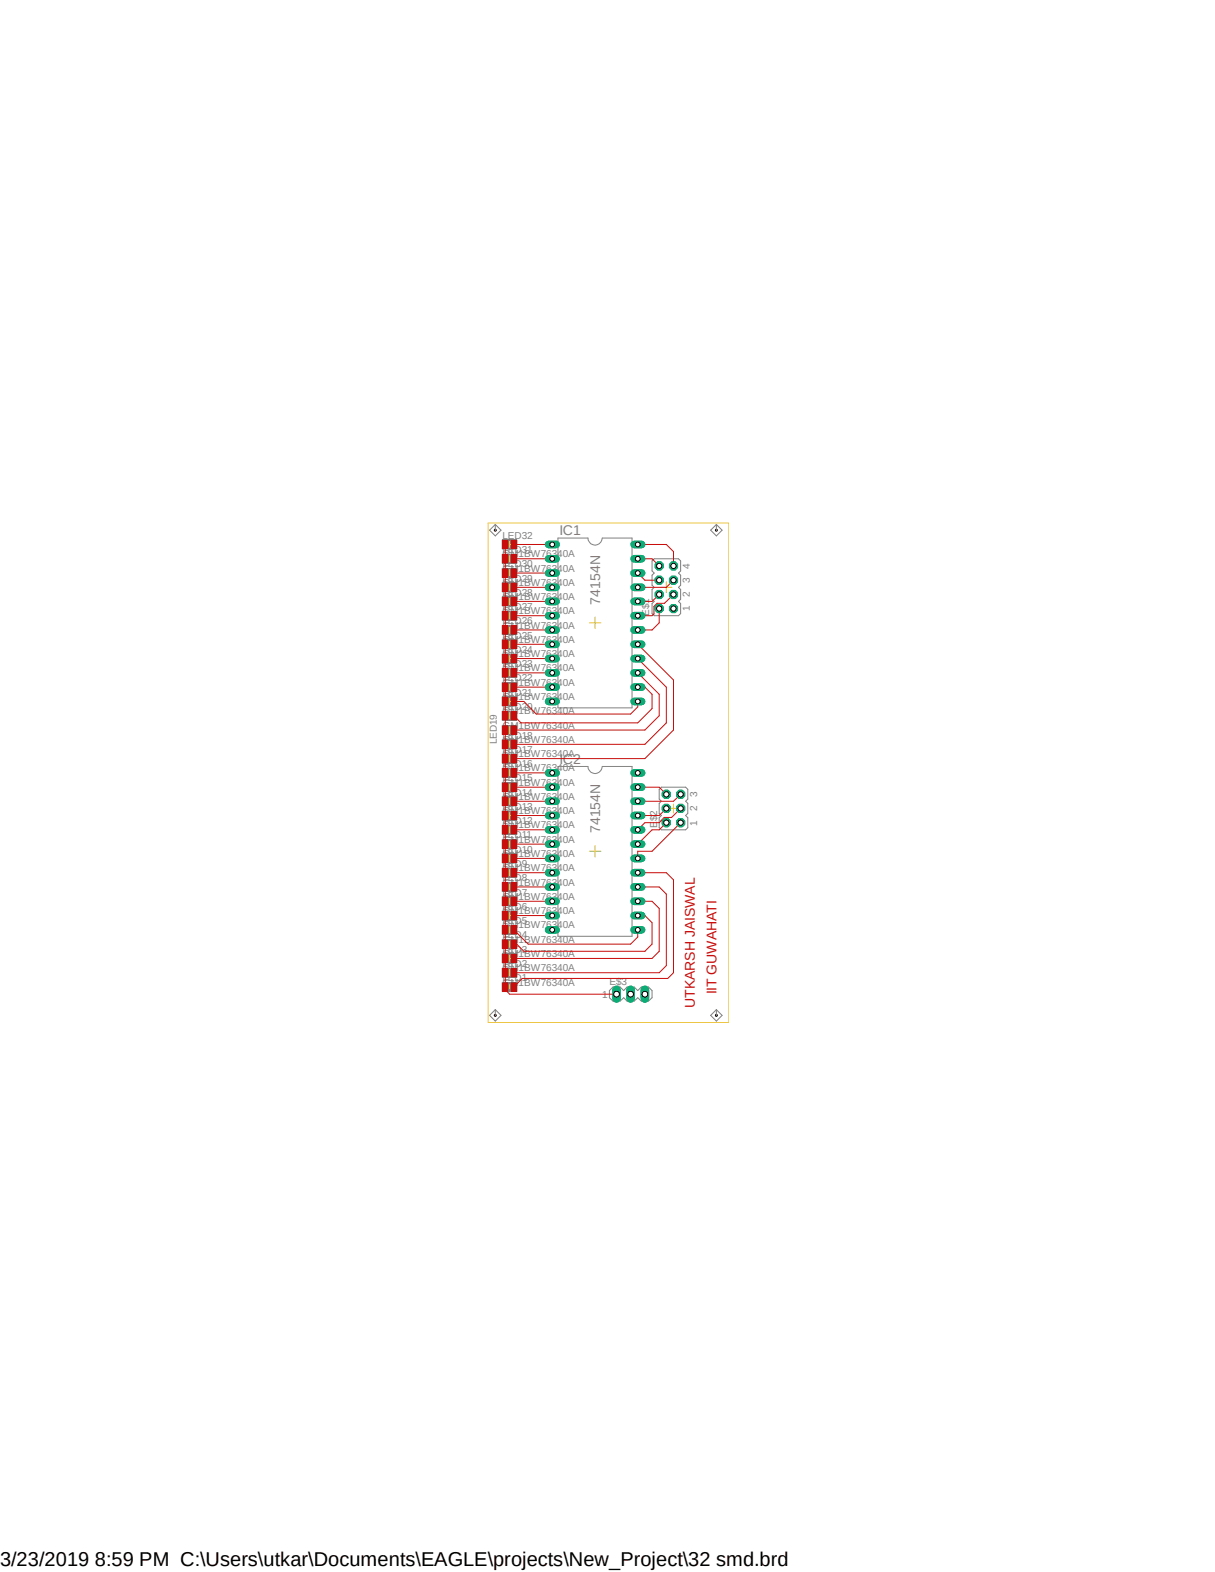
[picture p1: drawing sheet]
<svg xmlns="http://www.w3.org/2000/svg" width="216mm" height="279mm" viewBox="0 0 216 279" stroke-linecap="round" stroke-linejoin="round" font-family="sans-serif">
<defs><g id="words">
<text font-size="3.6" x="0" y="278.4">3/23/2019 8:59 PM C:\Users\utkar\Documents\EAGLE\projects\New_Project\32 smd.brd</text>
<g font-size="2.5" fill="#808080">
<text x="99.4" y="95.1">IC1</text>
<text x="106.6" y="107.5" transform="rotate(-90 106.6 107.5)">74154N</text>
<text x="99.4" y="135.7">IC2</text>
<text x="106.6" y="148.1" transform="rotate(-90 106.6 148.1)">74154N</text>
</g>
<g font-size="2.5" fill="#c90d0c">
<text x="123.5" y="179.2" transform="rotate(-90 123.5 179.2)">UTKARSH JAISWAL</text>
<text x="127.3" y="176.7" transform="rotate(-90 127.3 176.7)">IIT GUWAHATI</text>
</g>
<g font-size="1.8" fill="#808080">
<text x="89.3" y="95.8">LED32</text>
<text x="89.3" y="100.8">LED30</text>
<text x="89.3" y="98.3">LED31</text>
<text x="89.3" y="101.6">GM1BW76340A</text>
<text x="89.3" y="99.1">GM1BW76340A</text>
<text x="122.6" y="101.1" transform="rotate(-90 122.6 101.1)">4</text>
<text x="89.3" y="105.9">LED28</text>
<text x="89.3" y="103.4">LED29</text>
<text x="89.3" y="106.7">GM1BW76340A</text>
<text x="89.3" y="104.1">GM1BW76340A</text>
<text x="122.6" y="106.2" transform="rotate(-90 122.6 106.2)">2</text>
<text x="122.6" y="103.6" transform="rotate(-90 122.6 103.6)">3</text>
<text x="89.3" y="113.5">LED25</text>
<text x="89.3" y="111">LED26</text>
<text x="89.3" y="108.4">LED27</text>
<text x="89.3" y="111.7">GM1BW76340A</text>
<text x="89.3" y="109.2">GM1BW76340A</text>
<text x="115.4" y="109.4" transform="rotate(-90 115.4 109.4)">E$1</text>
<text x="122.6" y="108.7" transform="rotate(-90 122.6 108.7)">1</text>
<text x="89.3" y="118.6">LED23</text>
<text x="89.3" y="116">LED24</text>
<text x="89.3" y="119.3">GM1BW76340A</text>
<text x="89.3" y="116.8">GM1BW76340A</text>
<text x="89.3" y="114.3">GM1BW76340A</text>
<text x="89.3" y="123.7">LED21</text>
<text x="89.3" y="121.1">LED22</text>
<text x="89.3" y="124.4">GM1BW76340A</text>
<text x="89.3" y="121.9">GM1BW76340A</text>
<text x="89.3" y="131.3">LED18</text>
<text x="89.3" y="126.2">LED20</text>
<text x="89.3" y="129.5">GM1BW76340A</text>
<text x="89.3" y="127">GM1BW76340A</text>
<text x="88.3" y="132.3" transform="rotate(-90 88.3 132.3)">LED19</text>
<text x="89.3" y="136.4">LED16</text>
<text x="89.3" y="133.8">LED17</text>
<text x="89.3" y="137.1">GM1BW76340A</text>
<text x="89.3" y="134.6">GM1BW76340A</text>
<text x="89.3" y="132">GM1BW76340A</text>
<text x="89.3" y="143.9">LED13</text>
<text x="89.3" y="141.4">LED14</text>
<text x="89.3" y="138.9">LED15</text>
<text x="89.3" y="142.2">GM1BW76340A</text>
<text x="89.3" y="139.7">GM1BW76340A</text>
<text x="123.9" y="141.7" transform="rotate(-90 123.9 141.7)">3</text>
<text x="89.3" y="149">LED11</text>
<text x="89.3" y="146.5">LED12</text>
<text x="89.3" y="149.8">GM1BW76340A</text>
<text x="89.3" y="147.2">GM1BW76340A</text>
<text x="89.3" y="144.7">GM1BW76340A</text>
<text x="116.8" y="147.1" transform="rotate(-90 116.8 147.1)">E$2</text>
<text x="123.9" y="146.7" transform="rotate(-90 123.9 146.7)">1</text>
<text x="123.9" y="144.2" transform="rotate(-90 123.9 144.2)">2</text>
<text x="89.3" y="151.6">LED10</text>
<text x="89.3" y="154.1">LED9</text>
<text x="89.3" y="154.9">GM1BW76340A</text>
<text x="89.3" y="152.3">GM1BW76340A</text>
<text x="89.3" y="161.7">LED6</text>
<text x="89.3" y="159.2">LED7</text>
<text x="89.3" y="156.6">LED8</text>
<text x="89.3" y="159.9">GM1BW76340A</text>
<text x="89.3" y="157.4">GM1BW76340A</text>
<text x="89.3" y="166.8">LED4</text>
<text x="89.3" y="164.3">LED5</text>
<text x="89.3" y="167.6">GM1BW76340A</text>
<text x="89.3" y="165">GM1BW76340A</text>
<text x="89.3" y="162.5">GM1BW76340A</text>
<text x="89.3" y="171.9">LED2</text>
<text x="89.3" y="169.3">LED3</text>
<text x="89.3" y="172.6">GM1BW76340A</text>
<text x="89.3" y="170.1">GM1BW76340A</text>
<text x="89.3" y="174.4">LED1</text>
<text x="89.3" y="175.2">GM1BW76340A</text>
<text x="107" y="177.3">1</text>
<text x="108.3" y="175">E$3</text>
</g>
</g></defs>
<path d="M86.4 92.5l43.1 89.3M129.5 92.5l-43.1 89.3" fill="none" stroke="#fff" stroke-width=".18"/>
<path d="M97.5 96.8h1.3" fill="none" stroke="#0dab76" stroke-width="1.4"/>
<circle cx="98.1" cy="96.8" r=".43" fill="#fff"/>
<circle cx="98.1" cy="96.8" r=".43" fill="none" stroke="#000" stroke-width=".18"/>
<path d="M97.5 99.3h1.3" fill="none" stroke="#0dab76" stroke-width="1.4"/>
<circle cx="98.1" cy="99.3" r=".43" fill="#fff"/>
<circle cx="98.1" cy="99.3" r=".43" fill="none" stroke="#000" stroke-width=".18"/>
<path d="M97.5 101.9h1.3" fill="none" stroke="#0dab76" stroke-width="1.4"/>
<circle cx="98.1" cy="101.9" r=".43" fill="#fff"/>
<circle cx="98.1" cy="101.9" r=".43" fill="none" stroke="#000" stroke-width=".18"/>
<path d="M97.5 104.4h1.3" fill="none" stroke="#0dab76" stroke-width="1.4"/>
<circle cx="98.1" cy="104.4" r=".43" fill="#fff"/>
<circle cx="98.1" cy="104.4" r=".43" fill="none" stroke="#000" stroke-width=".18"/>
<path d="M97.5 106.9h1.3" fill="none" stroke="#0dab76" stroke-width="1.4"/>
<circle cx="98.1" cy="106.9" r=".43" fill="#fff"/>
<circle cx="98.1" cy="106.9" r=".43" fill="none" stroke="#000" stroke-width=".18"/>
<path d="M97.5 109.4h1.3" fill="none" stroke="#0dab76" stroke-width="1.4"/>
<circle cx="98.1" cy="109.4" r=".43" fill="#fff"/>
<circle cx="98.1" cy="109.4" r=".43" fill="none" stroke="#000" stroke-width=".18"/>
<path d="M97.5 112h1.3" fill="none" stroke="#0dab76" stroke-width="1.4"/>
<circle cx="98.1" cy="112" r=".43" fill="#fff"/>
<circle cx="98.1" cy="112" r=".43" fill="none" stroke="#000" stroke-width=".18"/>
<path d="M97.5 114.5h1.3" fill="none" stroke="#0dab76" stroke-width="1.4"/>
<circle cx="98.1" cy="114.5" r=".43" fill="#fff"/>
<circle cx="98.1" cy="114.5" r=".43" fill="none" stroke="#000" stroke-width=".18"/>
<path d="M97.5 117.1h1.3" fill="none" stroke="#0dab76" stroke-width="1.4"/>
<circle cx="98.1" cy="117.1" r=".43" fill="#fff"/>
<circle cx="98.1" cy="117.1" r=".43" fill="none" stroke="#000" stroke-width=".18"/>
<path d="M97.5 119.6h1.3" fill="none" stroke="#0dab76" stroke-width="1.4"/>
<circle cx="98.1" cy="119.6" r=".43" fill="#fff"/>
<circle cx="98.1" cy="119.6" r=".43" fill="none" stroke="#000" stroke-width=".18"/>
<path d="M97.5 122.1h1.3" fill="none" stroke="#0dab76" stroke-width="1.4"/>
<circle cx="98.1" cy="122.1" r=".43" fill="#fff"/>
<circle cx="98.1" cy="122.1" r=".43" fill="none" stroke="#000" stroke-width=".18"/>
<path d="M97.5 124.7h1.3" fill="none" stroke="#0dab76" stroke-width="1.4"/>
<circle cx="98.1" cy="124.7" r=".43" fill="#fff"/>
<circle cx="98.1" cy="124.7" r=".43" fill="none" stroke="#000" stroke-width=".18"/>
<path d="M112.7 124.7h1.3" fill="none" stroke="#0dab76" stroke-width="1.4"/>
<circle cx="113.3" cy="124.7" r=".43" fill="#fff"/>
<circle cx="113.3" cy="124.7" r=".43" fill="none" stroke="#000" stroke-width=".18"/>
<path d="M112.7 122.1h1.3" fill="none" stroke="#0dab76" stroke-width="1.4"/>
<circle cx="113.3" cy="122.1" r=".43" fill="#fff"/>
<circle cx="113.3" cy="122.1" r=".43" fill="none" stroke="#000" stroke-width=".18"/>
<path d="M112.7 119.6h1.3" fill="none" stroke="#0dab76" stroke-width="1.4"/>
<circle cx="113.3" cy="119.6" r=".43" fill="#fff"/>
<circle cx="113.3" cy="119.6" r=".43" fill="none" stroke="#000" stroke-width=".18"/>
<path d="M112.7 117.1h1.3" fill="none" stroke="#0dab76" stroke-width="1.4"/>
<circle cx="113.3" cy="117.1" r=".43" fill="#fff"/>
<circle cx="113.3" cy="117.1" r=".43" fill="none" stroke="#000" stroke-width=".18"/>
<path d="M112.7 114.5h1.3" fill="none" stroke="#0dab76" stroke-width="1.4"/>
<circle cx="113.3" cy="114.5" r=".43" fill="#fff"/>
<circle cx="113.3" cy="114.5" r=".43" fill="none" stroke="#000" stroke-width=".18"/>
<path d="M112.7 112h1.3" fill="none" stroke="#0dab76" stroke-width="1.4"/>
<circle cx="113.3" cy="112" r=".43" fill="#fff"/>
<circle cx="113.3" cy="112" r=".43" fill="none" stroke="#000" stroke-width=".18"/>
<path d="M112.7 109.4h1.3" fill="none" stroke="#0dab76" stroke-width="1.4"/>
<circle cx="113.3" cy="109.4" r=".43" fill="#fff"/>
<circle cx="113.3" cy="109.4" r=".43" fill="none" stroke="#000" stroke-width=".18"/>
<path d="M112.7 106.9h1.3" fill="none" stroke="#0dab76" stroke-width="1.4"/>
<circle cx="113.3" cy="106.9" r=".43" fill="#fff"/>
<circle cx="113.3" cy="106.9" r=".43" fill="none" stroke="#000" stroke-width=".18"/>
<path d="M112.7 104.4h1.3" fill="none" stroke="#0dab76" stroke-width="1.4"/>
<circle cx="113.3" cy="104.4" r=".43" fill="#fff"/>
<circle cx="113.3" cy="104.4" r=".43" fill="none" stroke="#000" stroke-width=".18"/>
<path d="M112.7 101.9h1.3" fill="none" stroke="#0dab76" stroke-width="1.4"/>
<circle cx="113.3" cy="101.9" r=".43" fill="#fff"/>
<circle cx="113.3" cy="101.9" r=".43" fill="none" stroke="#000" stroke-width=".18"/>
<path d="M112.7 99.3h1.3" fill="none" stroke="#0dab76" stroke-width="1.4"/>
<circle cx="113.3" cy="99.3" r=".43" fill="#fff"/>
<circle cx="113.3" cy="99.3" r=".43" fill="none" stroke="#000" stroke-width=".18"/>
<path d="M112.7 96.8h1.3" fill="none" stroke="#0dab76" stroke-width="1.4"/>
<circle cx="113.3" cy="96.8" r=".43" fill="#fff"/>
<circle cx="113.3" cy="96.8" r=".43" fill="none" stroke="#000" stroke-width=".18"/>
<path d="M97.5 137.4h1.3" fill="none" stroke="#0dab76" stroke-width="1.4"/>
<circle cx="98.1" cy="137.4" r=".43" fill="#fff"/>
<circle cx="98.1" cy="137.4" r=".43" fill="none" stroke="#000" stroke-width=".18"/>
<path d="M97.5 139.9h1.3" fill="none" stroke="#0dab76" stroke-width="1.4"/>
<circle cx="98.1" cy="139.9" r=".43" fill="#fff"/>
<circle cx="98.1" cy="139.9" r=".43" fill="none" stroke="#000" stroke-width=".18"/>
<path d="M97.5 142.4h1.3" fill="none" stroke="#0dab76" stroke-width="1.4"/>
<circle cx="98.1" cy="142.4" r=".43" fill="#fff"/>
<circle cx="98.1" cy="142.4" r=".43" fill="none" stroke="#000" stroke-width=".18"/>
<path d="M97.5 144.9h1.3" fill="none" stroke="#0dab76" stroke-width="1.4"/>
<circle cx="98.1" cy="144.9" r=".43" fill="#fff"/>
<circle cx="98.1" cy="144.9" r=".43" fill="none" stroke="#000" stroke-width=".18"/>
<path d="M97.5 147.5h1.3" fill="none" stroke="#0dab76" stroke-width="1.4"/>
<circle cx="98.1" cy="147.5" r=".43" fill="#fff"/>
<circle cx="98.1" cy="147.5" r=".43" fill="none" stroke="#000" stroke-width=".18"/>
<path d="M97.5 150h1.3" fill="none" stroke="#0dab76" stroke-width="1.4"/>
<circle cx="98.1" cy="150" r=".43" fill="#fff"/>
<circle cx="98.1" cy="150" r=".43" fill="none" stroke="#000" stroke-width=".18"/>
<path d="M97.5 152.6h1.3" fill="none" stroke="#0dab76" stroke-width="1.4"/>
<circle cx="98.1" cy="152.6" r=".43" fill="#fff"/>
<circle cx="98.1" cy="152.6" r=".43" fill="none" stroke="#000" stroke-width=".18"/>
<path d="M97.5 155.1h1.3" fill="none" stroke="#0dab76" stroke-width="1.4"/>
<circle cx="98.1" cy="155.1" r=".43" fill="#fff"/>
<circle cx="98.1" cy="155.1" r=".43" fill="none" stroke="#000" stroke-width=".18"/>
<path d="M97.5 157.6h1.3" fill="none" stroke="#0dab76" stroke-width="1.4"/>
<circle cx="98.1" cy="157.6" r=".43" fill="#fff"/>
<circle cx="98.1" cy="157.6" r=".43" fill="none" stroke="#000" stroke-width=".18"/>
<path d="M97.5 160.2h1.3" fill="none" stroke="#0dab76" stroke-width="1.4"/>
<circle cx="98.1" cy="160.2" r=".43" fill="#fff"/>
<circle cx="98.1" cy="160.2" r=".43" fill="none" stroke="#000" stroke-width=".18"/>
<path d="M97.5 162.7h1.3" fill="none" stroke="#0dab76" stroke-width="1.4"/>
<circle cx="98.1" cy="162.7" r=".43" fill="#fff"/>
<circle cx="98.1" cy="162.7" r=".43" fill="none" stroke="#000" stroke-width=".18"/>
<path d="M97.5 165.3h1.3" fill="none" stroke="#0dab76" stroke-width="1.4"/>
<circle cx="98.1" cy="165.3" r=".43" fill="#fff"/>
<circle cx="98.1" cy="165.3" r=".43" fill="none" stroke="#000" stroke-width=".18"/>
<path d="M112.7 165.3h1.3" fill="none" stroke="#0dab76" stroke-width="1.4"/>
<circle cx="113.3" cy="165.3" r=".43" fill="#fff"/>
<circle cx="113.3" cy="165.3" r=".43" fill="none" stroke="#000" stroke-width=".18"/>
<path d="M112.7 162.7h1.3" fill="none" stroke="#0dab76" stroke-width="1.4"/>
<circle cx="113.3" cy="162.7" r=".43" fill="#fff"/>
<circle cx="113.3" cy="162.7" r=".43" fill="none" stroke="#000" stroke-width=".18"/>
<path d="M112.7 160.2h1.3" fill="none" stroke="#0dab76" stroke-width="1.4"/>
<circle cx="113.3" cy="160.2" r=".43" fill="#fff"/>
<circle cx="113.3" cy="160.2" r=".43" fill="none" stroke="#000" stroke-width=".18"/>
<path d="M112.7 157.6h1.3" fill="none" stroke="#0dab76" stroke-width="1.4"/>
<circle cx="113.3" cy="157.6" r=".43" fill="#fff"/>
<circle cx="113.3" cy="157.6" r=".43" fill="none" stroke="#000" stroke-width=".18"/>
<path d="M112.7 155.1h1.3" fill="none" stroke="#0dab76" stroke-width="1.4"/>
<circle cx="113.3" cy="155.1" r=".43" fill="#fff"/>
<circle cx="113.3" cy="155.1" r=".43" fill="none" stroke="#000" stroke-width=".18"/>
<path d="M112.7 152.6h1.3" fill="none" stroke="#0dab76" stroke-width="1.4"/>
<circle cx="113.3" cy="152.6" r=".43" fill="#fff"/>
<circle cx="113.3" cy="152.6" r=".43" fill="none" stroke="#000" stroke-width=".18"/>
<path d="M112.7 150h1.3" fill="none" stroke="#0dab76" stroke-width="1.4"/>
<circle cx="113.3" cy="150" r=".43" fill="#fff"/>
<circle cx="113.3" cy="150" r=".43" fill="none" stroke="#000" stroke-width=".18"/>
<path d="M112.7 147.5h1.3" fill="none" stroke="#0dab76" stroke-width="1.4"/>
<circle cx="113.3" cy="147.5" r=".43" fill="#fff"/>
<circle cx="113.3" cy="147.5" r=".43" fill="none" stroke="#000" stroke-width=".18"/>
<path d="M112.7 144.9h1.3" fill="none" stroke="#0dab76" stroke-width="1.4"/>
<circle cx="113.3" cy="144.9" r=".43" fill="#fff"/>
<circle cx="113.3" cy="144.9" r=".43" fill="none" stroke="#000" stroke-width=".18"/>
<path d="M112.7 142.4h1.3" fill="none" stroke="#0dab76" stroke-width="1.4"/>
<circle cx="113.3" cy="142.4" r=".43" fill="#fff"/>
<circle cx="113.3" cy="142.4" r=".43" fill="none" stroke="#000" stroke-width=".18"/>
<path d="M112.7 139.9h1.3" fill="none" stroke="#0dab76" stroke-width="1.4"/>
<circle cx="113.3" cy="139.9" r=".43" fill="#fff"/>
<circle cx="113.3" cy="139.9" r=".43" fill="none" stroke="#000" stroke-width=".18"/>
<path d="M112.7 137.4h1.3" fill="none" stroke="#0dab76" stroke-width="1.4"/>
<circle cx="113.3" cy="137.4" r=".43" fill="#fff"/>
<circle cx="113.3" cy="137.4" r=".43" fill="none" stroke="#000" stroke-width=".18"/>
<circle cx="119.7" cy="108.2" r=".78" fill="#0dab76"/>
<circle cx="119.7" cy="108.2" r=".78" fill="none" stroke="#0dab76" stroke-width=".18"/>
<circle cx="119.7" cy="108.2" r=".46" fill="#fff"/>
<circle cx="119.7" cy="108.2" r=".46" fill="none" stroke="#000" stroke-width=".18"/>
<circle cx="117.1" cy="108.2" r=".78" fill="#0dab76"/>
<circle cx="117.1" cy="108.2" r=".78" fill="none" stroke="#0dab76" stroke-width=".18"/>
<circle cx="117.1" cy="108.2" r=".46" fill="#fff"/>
<circle cx="117.1" cy="108.2" r=".46" fill="none" stroke="#000" stroke-width=".18"/>
<circle cx="119.7" cy="105.7" r=".78" fill="#0dab76"/>
<circle cx="119.7" cy="105.7" r=".78" fill="none" stroke="#0dab76" stroke-width=".18"/>
<circle cx="119.7" cy="105.7" r=".46" fill="#fff"/>
<circle cx="119.7" cy="105.7" r=".46" fill="none" stroke="#000" stroke-width=".18"/>
<circle cx="117.1" cy="105.7" r=".78" fill="#0dab76"/>
<circle cx="117.1" cy="105.7" r=".78" fill="none" stroke="#0dab76" stroke-width=".18"/>
<circle cx="117.1" cy="105.7" r=".46" fill="#fff"/>
<circle cx="117.1" cy="105.7" r=".46" fill="none" stroke="#000" stroke-width=".18"/>
<circle cx="119.7" cy="103.1" r=".78" fill="#0dab76"/>
<circle cx="119.7" cy="103.1" r=".78" fill="none" stroke="#0dab76" stroke-width=".18"/>
<circle cx="119.7" cy="103.1" r=".46" fill="#fff"/>
<circle cx="119.7" cy="103.1" r=".46" fill="none" stroke="#000" stroke-width=".18"/>
<circle cx="117.1" cy="103.1" r=".78" fill="#0dab76"/>
<circle cx="117.1" cy="103.1" r=".78" fill="none" stroke="#0dab76" stroke-width=".18"/>
<circle cx="117.1" cy="103.1" r=".46" fill="#fff"/>
<circle cx="117.1" cy="103.1" r=".46" fill="none" stroke="#000" stroke-width=".18"/>
<circle cx="117.1" cy="100.6" r=".78" fill="#0dab76"/>
<circle cx="117.1" cy="100.6" r=".78" fill="none" stroke="#0dab76" stroke-width=".18"/>
<circle cx="117.1" cy="100.6" r=".46" fill="#fff"/>
<circle cx="117.1" cy="100.6" r=".46" fill="none" stroke="#000" stroke-width=".18"/>
<circle cx="119.7" cy="100.6" r=".78" fill="#0dab76"/>
<circle cx="119.7" cy="100.6" r=".78" fill="none" stroke="#0dab76" stroke-width=".18"/>
<circle cx="119.7" cy="100.6" r=".46" fill="#fff"/>
<circle cx="119.7" cy="100.6" r=".46" fill="none" stroke="#000" stroke-width=".18"/>
<circle cx="120.9" cy="146.2" r=".78" fill="#0dab76"/>
<circle cx="120.9" cy="146.2" r=".78" fill="none" stroke="#0dab76" stroke-width=".18"/>
<circle cx="120.9" cy="146.2" r=".46" fill="#fff"/>
<circle cx="120.9" cy="146.2" r=".46" fill="none" stroke="#000" stroke-width=".18"/>
<circle cx="118.4" cy="146.2" r=".78" fill="#0dab76"/>
<circle cx="118.4" cy="146.2" r=".78" fill="none" stroke="#0dab76" stroke-width=".18"/>
<circle cx="118.4" cy="146.2" r=".46" fill="#fff"/>
<circle cx="118.4" cy="146.2" r=".46" fill="none" stroke="#000" stroke-width=".18"/>
<circle cx="120.9" cy="143.7" r=".78" fill="#0dab76"/>
<circle cx="120.9" cy="143.7" r=".78" fill="none" stroke="#0dab76" stroke-width=".18"/>
<circle cx="120.9" cy="143.7" r=".46" fill="#fff"/>
<circle cx="120.9" cy="143.7" r=".46" fill="none" stroke="#000" stroke-width=".18"/>
<circle cx="118.4" cy="143.7" r=".78" fill="#0dab76"/>
<circle cx="118.4" cy="143.7" r=".78" fill="none" stroke="#0dab76" stroke-width=".18"/>
<circle cx="118.4" cy="143.7" r=".46" fill="#fff"/>
<circle cx="118.4" cy="143.7" r=".46" fill="none" stroke="#000" stroke-width=".18"/>
<circle cx="120.9" cy="141.2" r=".78" fill="#0dab76"/>
<circle cx="120.9" cy="141.2" r=".78" fill="none" stroke="#0dab76" stroke-width=".18"/>
<circle cx="120.9" cy="141.2" r=".46" fill="#fff"/>
<circle cx="120.9" cy="141.2" r=".46" fill="none" stroke="#000" stroke-width=".18"/>
<circle cx="118.4" cy="141.2" r=".78" fill="#0dab76"/>
<circle cx="118.4" cy="141.2" r=".78" fill="none" stroke="#0dab76" stroke-width=".18"/>
<circle cx="118.4" cy="141.2" r=".46" fill="#fff"/>
<circle cx="118.4" cy="141.2" r=".46" fill="none" stroke="#000" stroke-width=".18"/>
<path d="M109.6 175.9v1.6" fill="none" stroke="#0dab76" stroke-width="1.5"/>
<circle cx="109.6" cy="176.7" r=".51" fill="#fff"/>
<circle cx="109.6" cy="176.7" r=".51" fill="none" stroke="#000" stroke-width=".18"/>
<path d="M112.1 175.9v1.6" fill="none" stroke="#0dab76" stroke-width="1.5"/>
<circle cx="112.1" cy="176.7" r=".51" fill="#fff"/>
<circle cx="112.1" cy="176.7" r=".51" fill="none" stroke="#000" stroke-width=".18"/>
<path d="M114.6 175.9v1.6" fill="none" stroke="#0dab76" stroke-width="1.5"/>
<circle cx="114.6" cy="176.7" r=".51" fill="#fff"/>
<circle cx="114.6" cy="176.7" r=".51" fill="none" stroke="#000" stroke-width=".18"/>
<path d="M99.1 95.6h5.4a1.27 1.27 0 0 0 1.2 1.3 1.27 1.27 0 0 0 1.3-1.3h5.3v30.2h-13.2zM116.2 99.3h4.4l.3 .4v1.8l-.3 .4 .3 .3v1.8l-.3 .4 .3 .4v1.7l-.3 .4 .3 .4v1.8l-.3 .3h-4.4l-.3-.3v-1.8l.3-.4-.3-.4v-1.7l.3-.4-.3-.4v-1.8l.3-.3-.3-.4v-1.8zM99.1 136.2h5.4a1.27 1.27 0 0 0 1.2 1.3 1.27 1.27 0 0 0 1.3-1.3h5.3v30.2h-13.2zM117.1 140.3l.4-.4h4.3l.4 .4v1.7l-.4 .4 .4 .4v1.8l-.4 .3 .4 .4v1.8l-.4 .4h-4.3l-.4-.4v-1.8l.4-.4-.4-.3v-1.8l.4-.4-.4-.4zM108.9 175.4h1.3l.6 .7 .6-.7h1.3l.6 .7 .7-.7h1.2l.7 .7v1.2l-.7 .6h-1.2l-.7-.6-.6 .6h-1.3l-.6-.6-.6 .6h-1.3l-.6-.6v-1.2z" fill="none" stroke="#808080" stroke-width=".18"/>
<path d="M89.2 174.6h2.7v1.6h-2.7z" fill-rule="evenodd" fill="#808080"/>
<path d="M89.2 174.6h2.7v1.6h-2.7z" fill="none" stroke="#808080" stroke-width=".18"/>
<path d="M89.2 151.8h2.7v1.6h-2.7z" fill-rule="evenodd" fill="#808080"/>
<path d="M89.2 151.8h2.7v1.6h-2.7z" fill="none" stroke="#808080" stroke-width=".18"/>
<path d="M89.2 149.2h2.7v1.6h-2.7z" fill-rule="evenodd" fill="#808080"/>
<path d="M89.2 149.2h2.7v1.6h-2.7z" fill="none" stroke="#808080" stroke-width=".18"/>
<path d="M89.2 146.7h2.7v1.6h-2.7z" fill-rule="evenodd" fill="#808080"/>
<path d="M89.2 146.7h2.7v1.6h-2.7z" fill="none" stroke="#808080" stroke-width=".18"/>
<path d="M89.2 144.1h2.7v1.7h-2.7z" fill-rule="evenodd" fill="#808080"/>
<path d="M89.2 144.1h2.7v1.7h-2.7z" fill="none" stroke="#808080" stroke-width=".18"/>
<path d="M89.2 141.6h2.7v1.6h-2.7z" fill-rule="evenodd" fill="#808080"/>
<path d="M89.2 141.6h2.7v1.6h-2.7z" fill="none" stroke="#808080" stroke-width=".18"/>
<path d="M89.2 139.1h2.7v1.6h-2.7z" fill-rule="evenodd" fill="#808080"/>
<path d="M89.2 139.1h2.7v1.6h-2.7z" fill="none" stroke="#808080" stroke-width=".18"/>
<path d="M89.2 136.6h2.7v1.6h-2.7z" fill-rule="evenodd" fill="#808080"/>
<path d="M89.2 136.6h2.7v1.6h-2.7z" fill="none" stroke="#808080" stroke-width=".18"/>
<path d="M89.2 134h2.7v1.6h-2.7z" fill-rule="evenodd" fill="#808080"/>
<path d="M89.2 134h2.7v1.6h-2.7z" fill="none" stroke="#808080" stroke-width=".18"/>
<path d="M89.2 131.5h2.7v1.6h-2.7z" fill-rule="evenodd" fill="#808080"/>
<path d="M89.2 131.5h2.7v1.6h-2.7z" fill="none" stroke="#808080" stroke-width=".18"/>
<path d="M89.2 128.9h2.7v1.7h-2.7z" fill-rule="evenodd" fill="#808080"/>
<path d="M89.2 128.9h2.7v1.7h-2.7z" fill="none" stroke="#808080" stroke-width=".18"/>
<path d="M89.2 172.1h2.7v1.6h-2.7z" fill-rule="evenodd" fill="#808080"/>
<path d="M89.2 172.1h2.7v1.6h-2.7z" fill="none" stroke="#808080" stroke-width=".18"/>
<path d="M89.2 126.4h2.7v1.6h-2.7z" fill-rule="evenodd" fill="#808080"/>
<path d="M89.2 126.4h2.7v1.6h-2.7z" fill="none" stroke="#808080" stroke-width=".18"/>
<path d="M89.2 123.9h2.7v1.6h-2.7z" fill-rule="evenodd" fill="#808080"/>
<path d="M89.2 123.9h2.7v1.6h-2.7z" fill="none" stroke="#808080" stroke-width=".18"/>
<path d="M89.2 121.3h2.7v1.6h-2.7z" fill-rule="evenodd" fill="#808080"/>
<path d="M89.2 121.3h2.7v1.6h-2.7z" fill="none" stroke="#808080" stroke-width=".18"/>
<path d="M89.2 118.8h2.7v1.6h-2.7z" fill-rule="evenodd" fill="#808080"/>
<path d="M89.2 118.8h2.7v1.6h-2.7z" fill="none" stroke="#808080" stroke-width=".18"/>
<path d="M89.2 116.2h2.7v1.7h-2.7z" fill-rule="evenodd" fill="#808080"/>
<path d="M89.2 116.2h2.7v1.7h-2.7z" fill="none" stroke="#808080" stroke-width=".18"/>
<path d="M89.2 113.7h2.7v1.6h-2.7z" fill-rule="evenodd" fill="#808080"/>
<path d="M89.2 113.7h2.7v1.6h-2.7z" fill="none" stroke="#808080" stroke-width=".18"/>
<path d="M89.2 111.2h2.7v1.6h-2.7z" fill-rule="evenodd" fill="#808080"/>
<path d="M89.2 111.2h2.7v1.6h-2.7z" fill="none" stroke="#808080" stroke-width=".18"/>
<path d="M89.2 108.6h2.7v1.6h-2.7z" fill-rule="evenodd" fill="#808080"/>
<path d="M89.2 108.6h2.7v1.6h-2.7z" fill="none" stroke="#808080" stroke-width=".18"/>
<path d="M89.2 106.1h2.7v1.6h-2.7z" fill-rule="evenodd" fill="#808080"/>
<path d="M89.2 106.1h2.7v1.6h-2.7z" fill="none" stroke="#808080" stroke-width=".18"/>
<path d="M89.2 103.6h2.7v1.6h-2.7z" fill-rule="evenodd" fill="#808080"/>
<path d="M89.2 103.6h2.7v1.6h-2.7z" fill="none" stroke="#808080" stroke-width=".18"/>
<path d="M89.2 169.5h2.7v1.7h-2.7z" fill-rule="evenodd" fill="#808080"/>
<path d="M89.2 169.5h2.7v1.7h-2.7z" fill="none" stroke="#808080" stroke-width=".18"/>
<path d="M89.2 101h2.7v1.7h-2.7z" fill-rule="evenodd" fill="#808080"/>
<path d="M89.2 101h2.7v1.7h-2.7z" fill="none" stroke="#808080" stroke-width=".18"/>
<path d="M89.2 98.5h2.7v1.6h-2.7z" fill-rule="evenodd" fill="#808080"/>
<path d="M89.2 98.5h2.7v1.6h-2.7z" fill="none" stroke="#808080" stroke-width=".18"/>
<path d="M89.2 96h2.7v1.6h-2.7z" fill-rule="evenodd" fill="#808080"/>
<path d="M89.2 96h2.7v1.6h-2.7z" fill="none" stroke="#808080" stroke-width=".18"/>
<path d="M89.2 167h2.7v1.6h-2.7z" fill-rule="evenodd" fill="#808080"/>
<path d="M89.2 167h2.7v1.6h-2.7z" fill="none" stroke="#808080" stroke-width=".18"/>
<path d="M89.2 164.5h2.7v1.6h-2.7z" fill-rule="evenodd" fill="#808080"/>
<path d="M89.2 164.5h2.7v1.6h-2.7z" fill="none" stroke="#808080" stroke-width=".18"/>
<path d="M89.2 161.9h2.7v1.6h-2.7z" fill-rule="evenodd" fill="#808080"/>
<path d="M89.2 161.9h2.7v1.6h-2.7z" fill="none" stroke="#808080" stroke-width=".18"/>
<path d="M89.2 159.4h2.7v1.6h-2.7z" fill-rule="evenodd" fill="#808080"/>
<path d="M89.2 159.4h2.7v1.6h-2.7z" fill="none" stroke="#808080" stroke-width=".18"/>
<path d="M89.2 156.8h2.7v1.7h-2.7z" fill-rule="evenodd" fill="#808080"/>
<path d="M89.2 156.8h2.7v1.7h-2.7z" fill="none" stroke="#808080" stroke-width=".18"/>
<path d="M89.2 154.3h2.7v1.6h-2.7z" fill-rule="evenodd" fill="#808080"/>
<path d="M89.2 154.3h2.7v1.6h-2.7z" fill="none" stroke="#808080" stroke-width=".18"/>
<path d="M116.8 107.9h.6v.6h-.6z" fill-rule="evenodd" fill="#808080"/>
<path d="M116.8 107.9h.6v.6h-.6z" fill="none" stroke="#808080" stroke-width=".18"/>
<path d="M116.8 105.4h.6v.6h-.6z" fill-rule="evenodd" fill="#808080"/>
<path d="M116.8 105.4h.6v.6h-.6z" fill="none" stroke="#808080" stroke-width=".18"/>
<path d="M116.8 102.8h.6v.6h-.6z" fill-rule="evenodd" fill="#808080"/>
<path d="M116.8 102.8h.6v.6h-.6z" fill="none" stroke="#808080" stroke-width=".18"/>
<path d="M119.4 100.3h.6v.6h-.6z" fill-rule="evenodd" fill="#808080"/>
<path d="M119.4 100.3h.6v.6h-.6z" fill="none" stroke="#808080" stroke-width=".18"/>
<path d="M119.4 107.9h.6v.6h-.6z" fill-rule="evenodd" fill="#808080"/>
<path d="M119.4 107.9h.6v.6h-.6z" fill="none" stroke="#808080" stroke-width=".18"/>
<path d="M119.4 105.4h.6v.6h-.6z" fill-rule="evenodd" fill="#808080"/>
<path d="M119.4 105.4h.6v.6h-.6z" fill="none" stroke="#808080" stroke-width=".18"/>
<path d="M116.8 100.3h.6v.6h-.6z" fill-rule="evenodd" fill="#808080"/>
<path d="M116.8 100.3h.6v.6h-.6z" fill="none" stroke="#808080" stroke-width=".18"/>
<path d="M119.4 102.8h.6v.6h-.6z" fill-rule="evenodd" fill="#808080"/>
<path d="M119.4 102.8h.6v.6h-.6z" fill="none" stroke="#808080" stroke-width=".18"/>
<path d="M118.1 145.9h.6v.6h-.6z" fill-rule="evenodd" fill="#808080"/>
<path d="M118.1 145.9h.6v.6h-.6z" fill="none" stroke="#808080" stroke-width=".18"/>
<path d="M118.1 143.4h.6v.6h-.6z" fill-rule="evenodd" fill="#808080"/>
<path d="M118.1 143.4h.6v.6h-.6z" fill="none" stroke="#808080" stroke-width=".18"/>
<path d="M118.1 140.9h.6v.6h-.6z" fill-rule="evenodd" fill="#808080"/>
<path d="M118.1 140.9h.6v.6h-.6z" fill="none" stroke="#808080" stroke-width=".18"/>
<path d="M120.6 145.9h.6v.6h-.6z" fill-rule="evenodd" fill="#808080"/>
<path d="M120.6 145.9h.6v.6h-.6z" fill="none" stroke="#808080" stroke-width=".18"/>
<path d="M120.6 143.4h.6v.6h-.6z" fill-rule="evenodd" fill="#808080"/>
<path d="M120.6 143.4h.6v.6h-.6z" fill="none" stroke="#808080" stroke-width=".18"/>
<path d="M120.6 140.9h.6v.6h-.6z" fill-rule="evenodd" fill="#808080"/>
<path d="M120.6 140.9h.6v.6h-.6z" fill="none" stroke="#808080" stroke-width=".18"/>
<path d="M111.8 176.4h.5v.6h-.5z" fill-rule="evenodd" fill="#808080"/>
<path d="M111.8 176.4h.5v.6h-.5z" fill="none" stroke="#808080" stroke-width=".18"/>
<path d="M109.3 176.4h.5v.6h-.5z" fill-rule="evenodd" fill="#808080"/>
<path d="M109.3 176.4h.5v.6h-.5z" fill="none" stroke="#808080" stroke-width=".18"/>
<path d="M114.3 176.4h.6v.6h-.6z" fill-rule="evenodd" fill="#808080"/>
<path d="M114.3 176.4h.6v.6h-.6z" fill="none" stroke="#808080" stroke-width=".18"/>
<g fill="none" stroke="#afd134" stroke-width=".18">
<path d="M90 99.3h1.1M90 96.8h1.1M90.6 96.2v1.1M90.6 98.7v1.2M90 119.6h1.1M90 117.1h1.1M90 114.5h1.1M90 112h1.1M90 109.4h1.1M90 106.9h1.1M90 104.4h1.1M90 101.9h1.1"/>
<path d="M90.6 101.3v1.1M90.6 103.8v1.1M90.6 106.3v1.2M90.6 108.9v1.1M90.6 111.4v1.2M90.6 114v1.1M90.6 116.5v1.1M90.6 119v1.1M104.7 110.7h2.1M105.7 109.7v2M117.5 104.4h1.9M118.4 103.4v1.9"/>
<path d="M89.9 129.8h1.3M90 139.9h1.1M90 137.4h1.1M90 134.8h1.1M90 132.3h1.1M90 127.2h1.1M90 124.7h1.1M90 122.1h1.1M90.6 121.6v1.1M90.6 124.1v1.1M90.6 126.7v1.1M90.6 129.1v1.3"/>
<path d="M90.6 131.7v1.1M90.6 134.2v1.2M90.6 136.8v1.1M90.6 139.3v1.2M90 152.6h1.1M90 150h1.1M90 147.5h1.1M90 144.9h1.1M90 142.4h1.1M90 157.6h1.1M90 155.1h1.1M90.6 141.9v1.1"/>
<path d="M90.6 144.4v1.1M90.6 146.9v1.2M90.6 149.5v1.1M90.6 152v1.2M90.6 154.6v1.1M90.6 157.1v1.1M90.6 159.6v1.1M104.7 151.3h2.1M105.7 150.3v2M118.9 143.7h1.5M119.7 142.9v1.6M90 172.9h1.1"/>
<path d="M90 170.3h1.1M90 167.8h1.1M90 165.3h1.1M90 162.7h1.1M90 160.2h1.1M90.2 175.4h.7M90.6 162.2v1.1M90.6 164.7v1.1M90.6 167.2v1.2M90.6 169.8v1.1M90.6 172.3v1.1M90.6 175v.8"/>
<path d="M111.5 176.7h1.1M112.1 176.1v1.1"/>
</g>
<path d="M89.3 174.7h1v1.4h-1z" fill-rule="evenodd" fill="#c90d0c"/>
<path d="M89.3 174.7h1v1.4h-1z" fill="none" stroke="#c90d0c" stroke-width=".18"/>
<path d="M90.8 174.7h1v1.4h-1z" fill-rule="evenodd" fill="#c90d0c"/>
<path d="M90.8 174.7h1v1.4h-1z" fill="none" stroke="#c90d0c" stroke-width=".18"/>
<path d="M89.3 151.8h1v1.5h-1z" fill-rule="evenodd" fill="#c90d0c"/>
<path d="M89.3 151.8h1v1.5h-1z" fill="none" stroke="#c90d0c" stroke-width=".18"/>
<path d="M90.8 151.8h1v1.5h-1z" fill-rule="evenodd" fill="#c90d0c"/>
<path d="M90.8 151.8h1v1.5h-1z" fill="none" stroke="#c90d0c" stroke-width=".18"/>
<path d="M89.3 149.3h1v1.4h-1z" fill-rule="evenodd" fill="#c90d0c"/>
<path d="M89.3 149.3h1v1.4h-1z" fill="none" stroke="#c90d0c" stroke-width=".18"/>
<path d="M90.8 149.3h1v1.4h-1z" fill-rule="evenodd" fill="#c90d0c"/>
<path d="M90.8 149.3h1v1.4h-1z" fill="none" stroke="#c90d0c" stroke-width=".18"/>
<path d="M89.3 146.8h1v1.4h-1z" fill-rule="evenodd" fill="#c90d0c"/>
<path d="M89.3 146.8h1v1.4h-1z" fill="none" stroke="#c90d0c" stroke-width=".18"/>
<path d="M90.8 146.8h1v1.4h-1z" fill-rule="evenodd" fill="#c90d0c"/>
<path d="M90.8 146.8h1v1.4h-1z" fill="none" stroke="#c90d0c" stroke-width=".18"/>
<path d="M89.3 144.2h1v1.5h-1z" fill-rule="evenodd" fill="#c90d0c"/>
<path d="M89.3 144.2h1v1.5h-1z" fill="none" stroke="#c90d0c" stroke-width=".18"/>
<path d="M90.8 144.2h1v1.5h-1z" fill-rule="evenodd" fill="#c90d0c"/>
<path d="M90.8 144.2h1v1.5h-1z" fill="none" stroke="#c90d0c" stroke-width=".18"/>
<path d="M89.3 141.7h1v1.4h-1z" fill-rule="evenodd" fill="#c90d0c"/>
<path d="M89.3 141.7h1v1.4h-1z" fill="none" stroke="#c90d0c" stroke-width=".18"/>
<path d="M90.8 141.7h1v1.4h-1z" fill-rule="evenodd" fill="#c90d0c"/>
<path d="M90.8 141.7h1v1.4h-1z" fill="none" stroke="#c90d0c" stroke-width=".18"/>
<path d="M89.3 139.2h1v1.4h-1z" fill-rule="evenodd" fill="#c90d0c"/>
<path d="M89.3 139.2h1v1.4h-1z" fill="none" stroke="#c90d0c" stroke-width=".18"/>
<path d="M90.8 139.2h1v1.4h-1z" fill-rule="evenodd" fill="#c90d0c"/>
<path d="M90.8 139.2h1v1.4h-1z" fill="none" stroke="#c90d0c" stroke-width=".18"/>
<path d="M89.3 136.7h1v1.4h-1z" fill-rule="evenodd" fill="#c90d0c"/>
<path d="M89.3 136.7h1v1.4h-1z" fill="none" stroke="#c90d0c" stroke-width=".18"/>
<path d="M90.8 136.7h1v1.4h-1z" fill-rule="evenodd" fill="#c90d0c"/>
<path d="M90.8 136.7h1v1.4h-1z" fill="none" stroke="#c90d0c" stroke-width=".18"/>
<path d="M89.3 134.1h1v1.5h-1z" fill-rule="evenodd" fill="#c90d0c"/>
<path d="M89.3 134.1h1v1.5h-1z" fill="none" stroke="#c90d0c" stroke-width=".18"/>
<path d="M90.8 134.1h1v1.5h-1z" fill-rule="evenodd" fill="#c90d0c"/>
<path d="M90.8 134.1h1v1.5h-1z" fill="none" stroke="#c90d0c" stroke-width=".18"/>
<path d="M89.3 131.6h1v1.4h-1z" fill-rule="evenodd" fill="#c90d0c"/>
<path d="M89.3 131.6h1v1.4h-1z" fill="none" stroke="#c90d0c" stroke-width=".18"/>
<path d="M90.8 131.6h1v1.4h-1z" fill-rule="evenodd" fill="#c90d0c"/>
<path d="M90.8 131.6h1v1.4h-1z" fill="none" stroke="#c90d0c" stroke-width=".18"/>
<path d="M89.3 129h1v1.5h-1z" fill-rule="evenodd" fill="#c90d0c"/>
<path d="M89.3 129h1v1.5h-1z" fill="none" stroke="#c90d0c" stroke-width=".18"/>
<path d="M90.8 129h1v1.5h-1z" fill-rule="evenodd" fill="#c90d0c"/>
<path d="M90.8 129h1v1.5h-1z" fill="none" stroke="#c90d0c" stroke-width=".18"/>
<path d="M89.3 172.2h1v1.4h-1z" fill-rule="evenodd" fill="#c90d0c"/>
<path d="M89.3 172.2h1v1.4h-1z" fill="none" stroke="#c90d0c" stroke-width=".18"/>
<path d="M90.8 172.2h1v1.4h-1z" fill-rule="evenodd" fill="#c90d0c"/>
<path d="M90.8 172.2h1v1.4h-1z" fill="none" stroke="#c90d0c" stroke-width=".18"/>
<path d="M89.3 126.5h1v1.4h-1z" fill-rule="evenodd" fill="#c90d0c"/>
<path d="M89.3 126.5h1v1.4h-1z" fill="none" stroke="#c90d0c" stroke-width=".18"/>
<path d="M90.8 126.5h1v1.4h-1z" fill-rule="evenodd" fill="#c90d0c"/>
<path d="M90.8 126.5h1v1.4h-1z" fill="none" stroke="#c90d0c" stroke-width=".18"/>
<path d="M89.3 124h1v1.4h-1z" fill-rule="evenodd" fill="#c90d0c"/>
<path d="M89.3 124h1v1.4h-1z" fill="none" stroke="#c90d0c" stroke-width=".18"/>
<path d="M90.8 124h1v1.4h-1z" fill-rule="evenodd" fill="#c90d0c"/>
<path d="M90.8 124h1v1.4h-1z" fill="none" stroke="#c90d0c" stroke-width=".18"/>
<path d="M89.3 121.4h1v1.5h-1z" fill-rule="evenodd" fill="#c90d0c"/>
<path d="M89.3 121.4h1v1.5h-1z" fill="none" stroke="#c90d0c" stroke-width=".18"/>
<path d="M90.8 121.4h1v1.5h-1z" fill-rule="evenodd" fill="#c90d0c"/>
<path d="M90.8 121.4h1v1.5h-1z" fill="none" stroke="#c90d0c" stroke-width=".18"/>
<path d="M89.3 118.9h1v1.4h-1z" fill-rule="evenodd" fill="#c90d0c"/>
<path d="M89.3 118.9h1v1.4h-1z" fill="none" stroke="#c90d0c" stroke-width=".18"/>
<path d="M90.8 118.9h1v1.4h-1z" fill-rule="evenodd" fill="#c90d0c"/>
<path d="M90.8 118.9h1v1.4h-1z" fill="none" stroke="#c90d0c" stroke-width=".18"/>
<path d="M89.3 116.3h1v1.5h-1z" fill-rule="evenodd" fill="#c90d0c"/>
<path d="M89.3 116.3h1v1.5h-1z" fill="none" stroke="#c90d0c" stroke-width=".18"/>
<path d="M90.8 116.3h1v1.5h-1z" fill-rule="evenodd" fill="#c90d0c"/>
<path d="M90.8 116.3h1v1.5h-1z" fill="none" stroke="#c90d0c" stroke-width=".18"/>
<path d="M89.3 113.8h1v1.4h-1z" fill-rule="evenodd" fill="#c90d0c"/>
<path d="M89.3 113.8h1v1.4h-1z" fill="none" stroke="#c90d0c" stroke-width=".18"/>
<path d="M90.8 113.8h1v1.4h-1z" fill-rule="evenodd" fill="#c90d0c"/>
<path d="M90.8 113.8h1v1.4h-1z" fill="none" stroke="#c90d0c" stroke-width=".18"/>
<path d="M89.3 111.3h1v1.4h-1z" fill-rule="evenodd" fill="#c90d0c"/>
<path d="M89.3 111.3h1v1.4h-1z" fill="none" stroke="#c90d0c" stroke-width=".18"/>
<path d="M90.8 111.3h1v1.4h-1z" fill-rule="evenodd" fill="#c90d0c"/>
<path d="M90.8 111.3h1v1.4h-1z" fill="none" stroke="#c90d0c" stroke-width=".18"/>
<path d="M89.3 108.7h1v1.5h-1z" fill-rule="evenodd" fill="#c90d0c"/>
<path d="M89.3 108.7h1v1.5h-1z" fill="none" stroke="#c90d0c" stroke-width=".18"/>
<path d="M90.8 108.7h1v1.5h-1z" fill-rule="evenodd" fill="#c90d0c"/>
<path d="M90.8 108.7h1v1.5h-1z" fill="none" stroke="#c90d0c" stroke-width=".18"/>
<path d="M89.3 106.2h1v1.4h-1z" fill-rule="evenodd" fill="#c90d0c"/>
<path d="M89.3 106.2h1v1.4h-1z" fill="none" stroke="#c90d0c" stroke-width=".18"/>
<path d="M90.8 106.2h1v1.4h-1z" fill-rule="evenodd" fill="#c90d0c"/>
<path d="M90.8 106.2h1v1.4h-1z" fill="none" stroke="#c90d0c" stroke-width=".18"/>
<path d="M89.3 103.7h1v1.4h-1z" fill-rule="evenodd" fill="#c90d0c"/>
<path d="M89.3 103.7h1v1.4h-1z" fill="none" stroke="#c90d0c" stroke-width=".18"/>
<path d="M90.8 103.7h1v1.4h-1z" fill-rule="evenodd" fill="#c90d0c"/>
<path d="M90.8 103.7h1v1.4h-1z" fill="none" stroke="#c90d0c" stroke-width=".18"/>
<path d="M89.3 169.6h1v1.5h-1z" fill-rule="evenodd" fill="#c90d0c"/>
<path d="M89.3 169.6h1v1.5h-1z" fill="none" stroke="#c90d0c" stroke-width=".18"/>
<path d="M90.8 169.6h1v1.5h-1z" fill-rule="evenodd" fill="#c90d0c"/>
<path d="M90.8 169.6h1v1.5h-1z" fill="none" stroke="#c90d0c" stroke-width=".18"/>
<path d="M89.3 101.1h1v1.5h-1z" fill-rule="evenodd" fill="#c90d0c"/>
<path d="M89.3 101.1h1v1.5h-1z" fill="none" stroke="#c90d0c" stroke-width=".18"/>
<path d="M90.8 101.1h1v1.5h-1z" fill-rule="evenodd" fill="#c90d0c"/>
<path d="M90.8 101.1h1v1.5h-1z" fill="none" stroke="#c90d0c" stroke-width=".18"/>
<path d="M89.3 98.6h1v1.4h-1z" fill-rule="evenodd" fill="#c90d0c"/>
<path d="M89.3 98.6h1v1.4h-1z" fill="none" stroke="#c90d0c" stroke-width=".18"/>
<path d="M90.8 98.6h1v1.4h-1z" fill-rule="evenodd" fill="#c90d0c"/>
<path d="M90.8 98.6h1v1.4h-1z" fill="none" stroke="#c90d0c" stroke-width=".18"/>
<path d="M89.3 96.1h1v1.4h-1z" fill-rule="evenodd" fill="#c90d0c"/>
<path d="M89.3 96.1h1v1.4h-1z" fill="none" stroke="#c90d0c" stroke-width=".18"/>
<path d="M90.8 96.1h1v1.4h-1z" fill-rule="evenodd" fill="#c90d0c"/>
<path d="M90.8 96.1h1v1.4h-1z" fill="none" stroke="#c90d0c" stroke-width=".18"/>
<path d="M89.3 167.1h1v1.4h-1z" fill-rule="evenodd" fill="#c90d0c"/>
<path d="M89.3 167.1h1v1.4h-1z" fill="none" stroke="#c90d0c" stroke-width=".18"/>
<path d="M90.8 167.1h1v1.4h-1z" fill-rule="evenodd" fill="#c90d0c"/>
<path d="M90.8 167.1h1v1.4h-1z" fill="none" stroke="#c90d0c" stroke-width=".18"/>
<path d="M89.3 164.5h1v1.5h-1z" fill-rule="evenodd" fill="#c90d0c"/>
<path d="M89.3 164.5h1v1.5h-1z" fill="none" stroke="#c90d0c" stroke-width=".18"/>
<path d="M90.8 164.5h1v1.5h-1z" fill-rule="evenodd" fill="#c90d0c"/>
<path d="M90.8 164.5h1v1.5h-1z" fill="none" stroke="#c90d0c" stroke-width=".18"/>
<path d="M89.3 162h1v1.4h-1z" fill-rule="evenodd" fill="#c90d0c"/>
<path d="M89.3 162h1v1.4h-1z" fill="none" stroke="#c90d0c" stroke-width=".18"/>
<path d="M90.8 162h1v1.4h-1z" fill-rule="evenodd" fill="#c90d0c"/>
<path d="M90.8 162h1v1.4h-1z" fill="none" stroke="#c90d0c" stroke-width=".18"/>
<path d="M89.3 159.5h1v1.4h-1z" fill-rule="evenodd" fill="#c90d0c"/>
<path d="M89.3 159.5h1v1.4h-1z" fill="none" stroke="#c90d0c" stroke-width=".18"/>
<path d="M90.8 159.5h1v1.4h-1z" fill-rule="evenodd" fill="#c90d0c"/>
<path d="M90.8 159.5h1v1.4h-1z" fill="none" stroke="#c90d0c" stroke-width=".18"/>
<path d="M89.3 156.9h1v1.5h-1z" fill-rule="evenodd" fill="#c90d0c"/>
<path d="M89.3 156.9h1v1.5h-1z" fill="none" stroke="#c90d0c" stroke-width=".18"/>
<path d="M90.8 156.9h1v1.5h-1z" fill-rule="evenodd" fill="#c90d0c"/>
<path d="M90.8 156.9h1v1.5h-1z" fill="none" stroke="#c90d0c" stroke-width=".18"/>
<path d="M89.3 154.4h1v1.4h-1z" fill-rule="evenodd" fill="#c90d0c"/>
<path d="M89.3 154.4h1v1.4h-1z" fill="none" stroke="#c90d0c" stroke-width=".18"/>
<path d="M90.8 154.4h1v1.4h-1z" fill-rule="evenodd" fill="#c90d0c"/>
<g fill="none" stroke="#c90d0c" stroke-width=".18">
<path d="M89.8 96.8v7.1l-.5 .5h.5v71.5l.8 .8h19M91.3 96.8h6.8M91.3 99.3h6.8M113.3 96.8h5.1l1.3 1.2v2.6M113.3 99.3h2.6l1.2 1.3M91.3 104.4h6.8M91.3 101.9h6.8M91.3 106.9h6.8M91.3 109.4h6.8M91.3 112h6.8M91.3 114.5h6.8M91.3 117.1h6.8"/>
<path d="M91.3 119.6h6.8M113.3 114.5l6.4 6.4v8.9l-5.1 5h-23.3M113.3 119.6l3.8 3.8v3.8l-2.5 2.6h-23.3M113.3 117.1l5.1 5v6.4l-3.8 3.8h-23.3M113.3 101.9l1.3 1.2h2.5M117.1 105.7l-1.2 1.2h-2.6M117.1 108.2v2.5l-1.2 1.3h-2.6M119.7 103.1l-1.3 1.3h-5.1M119.7 105.7l-1.6 1.5h-1.3l-.6 .6v1.3l-.3 .3h-2.6M91.3 122.1h6.8M91.3 124.7h1.8l2.2 2.2h16.8l1.2-1.3v-.9M91.3 137.4h6.8"/>
<path d="M91.3 139.9h6.8M113.3 122.1h1.3l1.3 1.3v2.5l-2.6 2.6h-20.7l-1.3-1.3M113.3 139.9h3.8l1.3 1.3M90.8 154.4h1v1.4h-1zM91.3 142.4h6.8M91.3 144.9h6.8M91.3 147.5h6.8M91.3 150h6.8M91.3 152.6h6.8M91.3 155.1h6.8M91.3 157.6h6.8M113.3 155.1h5.1l1.3 1.3v16.5l-1 1h-25.9l-1.5 1.5"/>
<path d="M113.3 157.6h3.8l1.3 1.3v12.7l-1.3 1.3h-25.8M118.4 143.7l-1.3 1.2h-3.8M118.4 146.2l-1.3 1.3h-1.2l-2.6 2.5M120.9 146.2l-5 5.1h-2.6v1.3M120.9 141.2l-1.2 1.2h-6.4M120.9 143.7l-1.6 1.6h-1.3l-.9 .9h-2.5l-1.3 1.3M91.3 165.3l2.6 2.5h18.2l1.2-1.3v-1.2M91.3 160.2h6.8M91.3 162.7h6.8M113.3 162.7h1.3l1.3 1.3v3.8l-1.3 1.3h-21.5l-1.3-1.3h-.5M113.3 160.2h2.6l1.2 1.3v7.6l-1.2 1.2h-24.6"/>
</g>
<path d="M97.5 96.8h1.3" fill="none" stroke="#0dab76" stroke-width="1.4"/>
<circle cx="98.1" cy="96.8" r=".43" fill="#fff"/>
<circle cx="98.1" cy="96.8" r=".43" fill="none" stroke="#000" stroke-width=".18"/>
<path d="M97.5 99.3h1.3" fill="none" stroke="#0dab76" stroke-width="1.4"/>
<circle cx="98.1" cy="99.3" r=".43" fill="#fff"/>
<circle cx="98.1" cy="99.3" r=".43" fill="none" stroke="#000" stroke-width=".18"/>
<path d="M97.5 101.9h1.3" fill="none" stroke="#0dab76" stroke-width="1.4"/>
<circle cx="98.1" cy="101.9" r=".43" fill="#fff"/>
<circle cx="98.1" cy="101.9" r=".43" fill="none" stroke="#000" stroke-width=".18"/>
<path d="M97.5 104.4h1.3" fill="none" stroke="#0dab76" stroke-width="1.4"/>
<circle cx="98.1" cy="104.4" r=".43" fill="#fff"/>
<circle cx="98.1" cy="104.4" r=".43" fill="none" stroke="#000" stroke-width=".18"/>
<path d="M97.5 106.9h1.3" fill="none" stroke="#0dab76" stroke-width="1.4"/>
<circle cx="98.1" cy="106.9" r=".43" fill="#fff"/>
<circle cx="98.1" cy="106.9" r=".43" fill="none" stroke="#000" stroke-width=".18"/>
<path d="M97.5 109.4h1.3" fill="none" stroke="#0dab76" stroke-width="1.4"/>
<circle cx="98.1" cy="109.4" r=".43" fill="#fff"/>
<circle cx="98.1" cy="109.4" r=".43" fill="none" stroke="#000" stroke-width=".18"/>
<path d="M97.5 112h1.3" fill="none" stroke="#0dab76" stroke-width="1.4"/>
<circle cx="98.1" cy="112" r=".43" fill="#fff"/>
<circle cx="98.1" cy="112" r=".43" fill="none" stroke="#000" stroke-width=".18"/>
<path d="M97.5 114.5h1.3" fill="none" stroke="#0dab76" stroke-width="1.4"/>
<circle cx="98.1" cy="114.5" r=".43" fill="#fff"/>
<circle cx="98.1" cy="114.5" r=".43" fill="none" stroke="#000" stroke-width=".18"/>
<path d="M97.5 117.1h1.3" fill="none" stroke="#0dab76" stroke-width="1.4"/>
<circle cx="98.1" cy="117.1" r=".43" fill="#fff"/>
<circle cx="98.1" cy="117.1" r=".43" fill="none" stroke="#000" stroke-width=".18"/>
<path d="M97.5 119.6h1.3" fill="none" stroke="#0dab76" stroke-width="1.4"/>
<circle cx="98.1" cy="119.6" r=".43" fill="#fff"/>
<circle cx="98.1" cy="119.6" r=".43" fill="none" stroke="#000" stroke-width=".18"/>
<path d="M97.5 122.1h1.3" fill="none" stroke="#0dab76" stroke-width="1.4"/>
<circle cx="98.1" cy="122.1" r=".43" fill="#fff"/>
<circle cx="98.1" cy="122.1" r=".43" fill="none" stroke="#000" stroke-width=".18"/>
<path d="M97.5 124.7h1.3" fill="none" stroke="#0dab76" stroke-width="1.4"/>
<circle cx="98.1" cy="124.7" r=".43" fill="#fff"/>
<circle cx="98.1" cy="124.7" r=".43" fill="none" stroke="#000" stroke-width=".18"/>
<path d="M112.7 124.7h1.3" fill="none" stroke="#0dab76" stroke-width="1.4"/>
<circle cx="113.3" cy="124.7" r=".43" fill="#fff"/>
<circle cx="113.3" cy="124.7" r=".43" fill="none" stroke="#000" stroke-width=".18"/>
<path d="M112.7 122.1h1.3" fill="none" stroke="#0dab76" stroke-width="1.4"/>
<circle cx="113.3" cy="122.1" r=".43" fill="#fff"/>
<circle cx="113.3" cy="122.1" r=".43" fill="none" stroke="#000" stroke-width=".18"/>
<path d="M112.7 119.6h1.3" fill="none" stroke="#0dab76" stroke-width="1.4"/>
<circle cx="113.3" cy="119.6" r=".43" fill="#fff"/>
<circle cx="113.3" cy="119.6" r=".43" fill="none" stroke="#000" stroke-width=".18"/>
<path d="M112.7 117.1h1.3" fill="none" stroke="#0dab76" stroke-width="1.4"/>
<circle cx="113.3" cy="117.1" r=".43" fill="#fff"/>
<circle cx="113.3" cy="117.1" r=".43" fill="none" stroke="#000" stroke-width=".18"/>
<path d="M112.7 114.5h1.3" fill="none" stroke="#0dab76" stroke-width="1.4"/>
<circle cx="113.3" cy="114.5" r=".43" fill="#fff"/>
<circle cx="113.3" cy="114.5" r=".43" fill="none" stroke="#000" stroke-width=".18"/>
<path d="M112.7 112h1.3" fill="none" stroke="#0dab76" stroke-width="1.4"/>
<circle cx="113.3" cy="112" r=".43" fill="#fff"/>
<circle cx="113.3" cy="112" r=".43" fill="none" stroke="#000" stroke-width=".18"/>
<path d="M112.7 109.4h1.3" fill="none" stroke="#0dab76" stroke-width="1.4"/>
<circle cx="113.3" cy="109.4" r=".43" fill="#fff"/>
<circle cx="113.3" cy="109.4" r=".43" fill="none" stroke="#000" stroke-width=".18"/>
<path d="M112.7 106.9h1.3" fill="none" stroke="#0dab76" stroke-width="1.4"/>
<circle cx="113.3" cy="106.9" r=".43" fill="#fff"/>
<circle cx="113.3" cy="106.9" r=".43" fill="none" stroke="#000" stroke-width=".18"/>
<path d="M112.7 104.4h1.3" fill="none" stroke="#0dab76" stroke-width="1.4"/>
<circle cx="113.3" cy="104.4" r=".43" fill="#fff"/>
<circle cx="113.3" cy="104.4" r=".43" fill="none" stroke="#000" stroke-width=".18"/>
<path d="M112.7 101.9h1.3" fill="none" stroke="#0dab76" stroke-width="1.4"/>
<circle cx="113.3" cy="101.9" r=".43" fill="#fff"/>
<circle cx="113.3" cy="101.9" r=".43" fill="none" stroke="#000" stroke-width=".18"/>
<path d="M112.7 99.3h1.3" fill="none" stroke="#0dab76" stroke-width="1.4"/>
<circle cx="113.3" cy="99.3" r=".43" fill="#fff"/>
<circle cx="113.3" cy="99.3" r=".43" fill="none" stroke="#000" stroke-width=".18"/>
<path d="M112.7 96.8h1.3" fill="none" stroke="#0dab76" stroke-width="1.4"/>
<circle cx="113.3" cy="96.8" r=".43" fill="#fff"/>
<circle cx="113.3" cy="96.8" r=".43" fill="none" stroke="#000" stroke-width=".18"/>
<path d="M97.5 137.4h1.3" fill="none" stroke="#0dab76" stroke-width="1.4"/>
<circle cx="98.1" cy="137.4" r=".43" fill="#fff"/>
<circle cx="98.1" cy="137.4" r=".43" fill="none" stroke="#000" stroke-width=".18"/>
<path d="M97.5 139.9h1.3" fill="none" stroke="#0dab76" stroke-width="1.4"/>
<circle cx="98.1" cy="139.9" r=".43" fill="#fff"/>
<circle cx="98.1" cy="139.9" r=".43" fill="none" stroke="#000" stroke-width=".18"/>
<path d="M97.5 142.4h1.3" fill="none" stroke="#0dab76" stroke-width="1.4"/>
<circle cx="98.1" cy="142.4" r=".43" fill="#fff"/>
<circle cx="98.1" cy="142.4" r=".43" fill="none" stroke="#000" stroke-width=".18"/>
<path d="M97.5 144.9h1.3" fill="none" stroke="#0dab76" stroke-width="1.4"/>
<circle cx="98.1" cy="144.9" r=".43" fill="#fff"/>
<circle cx="98.1" cy="144.9" r=".43" fill="none" stroke="#000" stroke-width=".18"/>
<path d="M97.5 147.5h1.3" fill="none" stroke="#0dab76" stroke-width="1.4"/>
<circle cx="98.1" cy="147.5" r=".43" fill="#fff"/>
<circle cx="98.1" cy="147.5" r=".43" fill="none" stroke="#000" stroke-width=".18"/>
<path d="M97.5 150h1.3" fill="none" stroke="#0dab76" stroke-width="1.4"/>
<circle cx="98.1" cy="150" r=".43" fill="#fff"/>
<circle cx="98.1" cy="150" r=".43" fill="none" stroke="#000" stroke-width=".18"/>
<path d="M97.5 152.6h1.3" fill="none" stroke="#0dab76" stroke-width="1.4"/>
<circle cx="98.1" cy="152.6" r=".43" fill="#fff"/>
<circle cx="98.1" cy="152.6" r=".43" fill="none" stroke="#000" stroke-width=".18"/>
<path d="M97.5 155.1h1.3" fill="none" stroke="#0dab76" stroke-width="1.4"/>
<circle cx="98.1" cy="155.1" r=".43" fill="#fff"/>
<circle cx="98.1" cy="155.1" r=".43" fill="none" stroke="#000" stroke-width=".18"/>
<path d="M97.5 157.6h1.3" fill="none" stroke="#0dab76" stroke-width="1.4"/>
<circle cx="98.1" cy="157.6" r=".43" fill="#fff"/>
<circle cx="98.1" cy="157.6" r=".43" fill="none" stroke="#000" stroke-width=".18"/>
<path d="M97.5 160.2h1.3" fill="none" stroke="#0dab76" stroke-width="1.4"/>
<circle cx="98.1" cy="160.2" r=".43" fill="#fff"/>
<circle cx="98.1" cy="160.2" r=".43" fill="none" stroke="#000" stroke-width=".18"/>
<path d="M97.5 162.7h1.3" fill="none" stroke="#0dab76" stroke-width="1.4"/>
<circle cx="98.1" cy="162.7" r=".43" fill="#fff"/>
<circle cx="98.1" cy="162.7" r=".43" fill="none" stroke="#000" stroke-width=".18"/>
<path d="M97.5 165.3h1.3" fill="none" stroke="#0dab76" stroke-width="1.4"/>
<circle cx="98.1" cy="165.3" r=".43" fill="#fff"/>
<circle cx="98.1" cy="165.3" r=".43" fill="none" stroke="#000" stroke-width=".18"/>
<path d="M112.7 165.3h1.3" fill="none" stroke="#0dab76" stroke-width="1.4"/>
<circle cx="113.3" cy="165.3" r=".43" fill="#fff"/>
<circle cx="113.3" cy="165.3" r=".43" fill="none" stroke="#000" stroke-width=".18"/>
<path d="M112.7 162.7h1.3" fill="none" stroke="#0dab76" stroke-width="1.4"/>
<circle cx="113.3" cy="162.7" r=".43" fill="#fff"/>
<circle cx="113.3" cy="162.7" r=".43" fill="none" stroke="#000" stroke-width=".18"/>
<path d="M112.7 160.2h1.3" fill="none" stroke="#0dab76" stroke-width="1.4"/>
<circle cx="113.3" cy="160.2" r=".43" fill="#fff"/>
<circle cx="113.3" cy="160.2" r=".43" fill="none" stroke="#000" stroke-width=".18"/>
<path d="M112.7 157.6h1.3" fill="none" stroke="#0dab76" stroke-width="1.4"/>
<circle cx="113.3" cy="157.6" r=".43" fill="#fff"/>
<circle cx="113.3" cy="157.6" r=".43" fill="none" stroke="#000" stroke-width=".18"/>
<path d="M112.7 155.1h1.3" fill="none" stroke="#0dab76" stroke-width="1.4"/>
<circle cx="113.3" cy="155.1" r=".43" fill="#fff"/>
<circle cx="113.3" cy="155.1" r=".43" fill="none" stroke="#000" stroke-width=".18"/>
<path d="M112.7 152.6h1.3" fill="none" stroke="#0dab76" stroke-width="1.4"/>
<circle cx="113.3" cy="152.6" r=".43" fill="#fff"/>
<circle cx="113.3" cy="152.6" r=".43" fill="none" stroke="#000" stroke-width=".18"/>
<path d="M112.7 150h1.3" fill="none" stroke="#0dab76" stroke-width="1.4"/>
<circle cx="113.3" cy="150" r=".43" fill="#fff"/>
<circle cx="113.3" cy="150" r=".43" fill="none" stroke="#000" stroke-width=".18"/>
<path d="M112.7 147.5h1.3" fill="none" stroke="#0dab76" stroke-width="1.4"/>
<circle cx="113.3" cy="147.5" r=".43" fill="#fff"/>
<circle cx="113.3" cy="147.5" r=".43" fill="none" stroke="#000" stroke-width=".18"/>
<path d="M112.7 144.9h1.3" fill="none" stroke="#0dab76" stroke-width="1.4"/>
<circle cx="113.3" cy="144.9" r=".43" fill="#fff"/>
<circle cx="113.3" cy="144.9" r=".43" fill="none" stroke="#000" stroke-width=".18"/>
<path d="M112.7 142.4h1.3" fill="none" stroke="#0dab76" stroke-width="1.4"/>
<circle cx="113.3" cy="142.4" r=".43" fill="#fff"/>
<circle cx="113.3" cy="142.4" r=".43" fill="none" stroke="#000" stroke-width=".18"/>
<path d="M112.7 139.9h1.3" fill="none" stroke="#0dab76" stroke-width="1.4"/>
<circle cx="113.3" cy="139.9" r=".43" fill="#fff"/>
<circle cx="113.3" cy="139.9" r=".43" fill="none" stroke="#000" stroke-width=".18"/>
<path d="M112.7 137.4h1.3" fill="none" stroke="#0dab76" stroke-width="1.4"/>
<circle cx="113.3" cy="137.4" r=".43" fill="#fff"/>
<circle cx="113.3" cy="137.4" r=".43" fill="none" stroke="#000" stroke-width=".18"/>
<circle cx="119.7" cy="108.2" r=".78" fill="#0dab76"/>
<circle cx="119.7" cy="108.2" r=".78" fill="none" stroke="#0dab76" stroke-width=".18"/>
<circle cx="119.7" cy="108.2" r=".46" fill="#fff"/>
<circle cx="119.7" cy="108.2" r=".46" fill="none" stroke="#000" stroke-width=".18"/>
<circle cx="117.1" cy="108.2" r=".78" fill="#0dab76"/>
<circle cx="117.1" cy="108.2" r=".78" fill="none" stroke="#0dab76" stroke-width=".18"/>
<circle cx="117.1" cy="108.2" r=".46" fill="#fff"/>
<circle cx="117.1" cy="108.2" r=".46" fill="none" stroke="#000" stroke-width=".18"/>
<circle cx="119.7" cy="105.7" r=".78" fill="#0dab76"/>
<circle cx="119.7" cy="105.7" r=".78" fill="none" stroke="#0dab76" stroke-width=".18"/>
<circle cx="119.7" cy="105.7" r=".46" fill="#fff"/>
<circle cx="119.7" cy="105.7" r=".46" fill="none" stroke="#000" stroke-width=".18"/>
<circle cx="117.1" cy="105.7" r=".78" fill="#0dab76"/>
<circle cx="117.1" cy="105.7" r=".78" fill="none" stroke="#0dab76" stroke-width=".18"/>
<circle cx="117.1" cy="105.7" r=".46" fill="#fff"/>
<circle cx="117.1" cy="105.7" r=".46" fill="none" stroke="#000" stroke-width=".18"/>
<circle cx="119.7" cy="103.1" r=".78" fill="#0dab76"/>
<circle cx="119.7" cy="103.1" r=".78" fill="none" stroke="#0dab76" stroke-width=".18"/>
<circle cx="119.7" cy="103.1" r=".46" fill="#fff"/>
<circle cx="119.7" cy="103.1" r=".46" fill="none" stroke="#000" stroke-width=".18"/>
<circle cx="117.1" cy="103.1" r=".78" fill="#0dab76"/>
<circle cx="117.1" cy="103.1" r=".78" fill="none" stroke="#0dab76" stroke-width=".18"/>
<circle cx="117.1" cy="103.1" r=".46" fill="#fff"/>
<circle cx="117.1" cy="103.1" r=".46" fill="none" stroke="#000" stroke-width=".18"/>
<circle cx="117.1" cy="100.6" r=".78" fill="#0dab76"/>
<circle cx="117.1" cy="100.6" r=".78" fill="none" stroke="#0dab76" stroke-width=".18"/>
<circle cx="117.1" cy="100.6" r=".46" fill="#fff"/>
<circle cx="117.1" cy="100.6" r=".46" fill="none" stroke="#000" stroke-width=".18"/>
<circle cx="119.7" cy="100.6" r=".78" fill="#0dab76"/>
<circle cx="119.7" cy="100.6" r=".78" fill="none" stroke="#0dab76" stroke-width=".18"/>
<circle cx="119.7" cy="100.6" r=".46" fill="#fff"/>
<circle cx="119.7" cy="100.6" r=".46" fill="none" stroke="#000" stroke-width=".18"/>
<circle cx="120.9" cy="146.2" r=".78" fill="#0dab76"/>
<circle cx="120.9" cy="146.2" r=".78" fill="none" stroke="#0dab76" stroke-width=".18"/>
<circle cx="120.9" cy="146.2" r=".46" fill="#fff"/>
<circle cx="120.9" cy="146.2" r=".46" fill="none" stroke="#000" stroke-width=".18"/>
<circle cx="118.4" cy="146.2" r=".78" fill="#0dab76"/>
<circle cx="118.4" cy="146.2" r=".78" fill="none" stroke="#0dab76" stroke-width=".18"/>
<circle cx="118.4" cy="146.2" r=".46" fill="#fff"/>
<circle cx="118.4" cy="146.2" r=".46" fill="none" stroke="#000" stroke-width=".18"/>
<circle cx="120.9" cy="143.7" r=".78" fill="#0dab76"/>
<circle cx="120.9" cy="143.7" r=".78" fill="none" stroke="#0dab76" stroke-width=".18"/>
<circle cx="120.9" cy="143.7" r=".46" fill="#fff"/>
<circle cx="120.9" cy="143.7" r=".46" fill="none" stroke="#000" stroke-width=".18"/>
<circle cx="118.4" cy="143.7" r=".78" fill="#0dab76"/>
<circle cx="118.4" cy="143.7" r=".78" fill="none" stroke="#0dab76" stroke-width=".18"/>
<circle cx="118.4" cy="143.7" r=".46" fill="#fff"/>
<circle cx="118.4" cy="143.7" r=".46" fill="none" stroke="#000" stroke-width=".18"/>
<circle cx="120.9" cy="141.2" r=".78" fill="#0dab76"/>
<circle cx="120.9" cy="141.2" r=".78" fill="none" stroke="#0dab76" stroke-width=".18"/>
<circle cx="120.9" cy="141.2" r=".46" fill="#fff"/>
<circle cx="120.9" cy="141.2" r=".46" fill="none" stroke="#000" stroke-width=".18"/>
<circle cx="118.4" cy="141.2" r=".78" fill="#0dab76"/>
<circle cx="118.4" cy="141.2" r=".78" fill="none" stroke="#0dab76" stroke-width=".18"/>
<circle cx="118.4" cy="141.2" r=".46" fill="#fff"/>
<circle cx="118.4" cy="141.2" r=".46" fill="none" stroke="#000" stroke-width=".18"/>
<path d="M109.6 175.9v1.6" fill="none" stroke="#0dab76" stroke-width="1.5"/>
<circle cx="109.6" cy="176.7" r=".51" fill="#fff"/>
<circle cx="109.6" cy="176.7" r=".51" fill="none" stroke="#000" stroke-width=".18"/>
<path d="M112.1 175.9v1.6" fill="none" stroke="#0dab76" stroke-width="1.5"/>
<circle cx="112.1" cy="176.7" r=".51" fill="#fff"/>
<circle cx="112.1" cy="176.7" r=".51" fill="none" stroke="#000" stroke-width=".18"/>
<path d="M114.6 175.9v1.6" fill="none" stroke="#0dab76" stroke-width="1.5"/>
<circle cx="114.6" cy="176.7" r=".51" fill="#fff"/>
<circle cx="114.6" cy="176.7" r=".51" fill="none" stroke="#000" stroke-width=".18"/>
<g fill="none" stroke="#eec643" stroke-width=".18">
<path d="M86.7 93h42.8v88.7h-42.8z"/>
<circle cx="88" cy="180.5" r=".17"/>
</g>
<circle cx="88" cy="180.5" r=".17" fill="#fff"/>
<circle cx="88" cy="180.5" r=".17" fill="none" stroke="#000" stroke-width=".18"/>
<circle cx="127.3" cy="180.5" r=".17" fill="none" stroke="#eec643" stroke-width=".18"/>
<circle cx="127.3" cy="180.5" r=".17" fill="#fff"/>
<circle cx="127.3" cy="180.5" r=".17" fill="none" stroke="#000" stroke-width=".18"/>
<circle cx="127.3" cy="94.2" r=".17" fill="none" stroke="#eec643" stroke-width=".18"/>
<circle cx="127.3" cy="94.2" r=".17" fill="#fff"/>
<circle cx="127.3" cy="94.2" r=".17" fill="none" stroke="#000" stroke-width=".18"/>
<circle cx="88" cy="94.2" r=".17" fill="none" stroke="#eec643" stroke-width=".18"/>
<circle cx="88" cy="94.2" r=".17" fill="#fff"/>
<circle cx="88" cy="94.2" r=".17" fill="none" stroke="#000" stroke-width=".18"/>
<path d="M87 94.2l1-1 1 1-1 1zM88 93.2v1M127.3 93.2v1M127.3 93.2l1 1-1 1-1-1zM88 179.5v1M88 179.5l1 1-1 1-1-1zM127.3 179.5v1M127.3 179.5l1 1-1 1-1-1z" fill="none" stroke="#808080" stroke-width=".18"/>
<use href="#words"/>
</svg>
